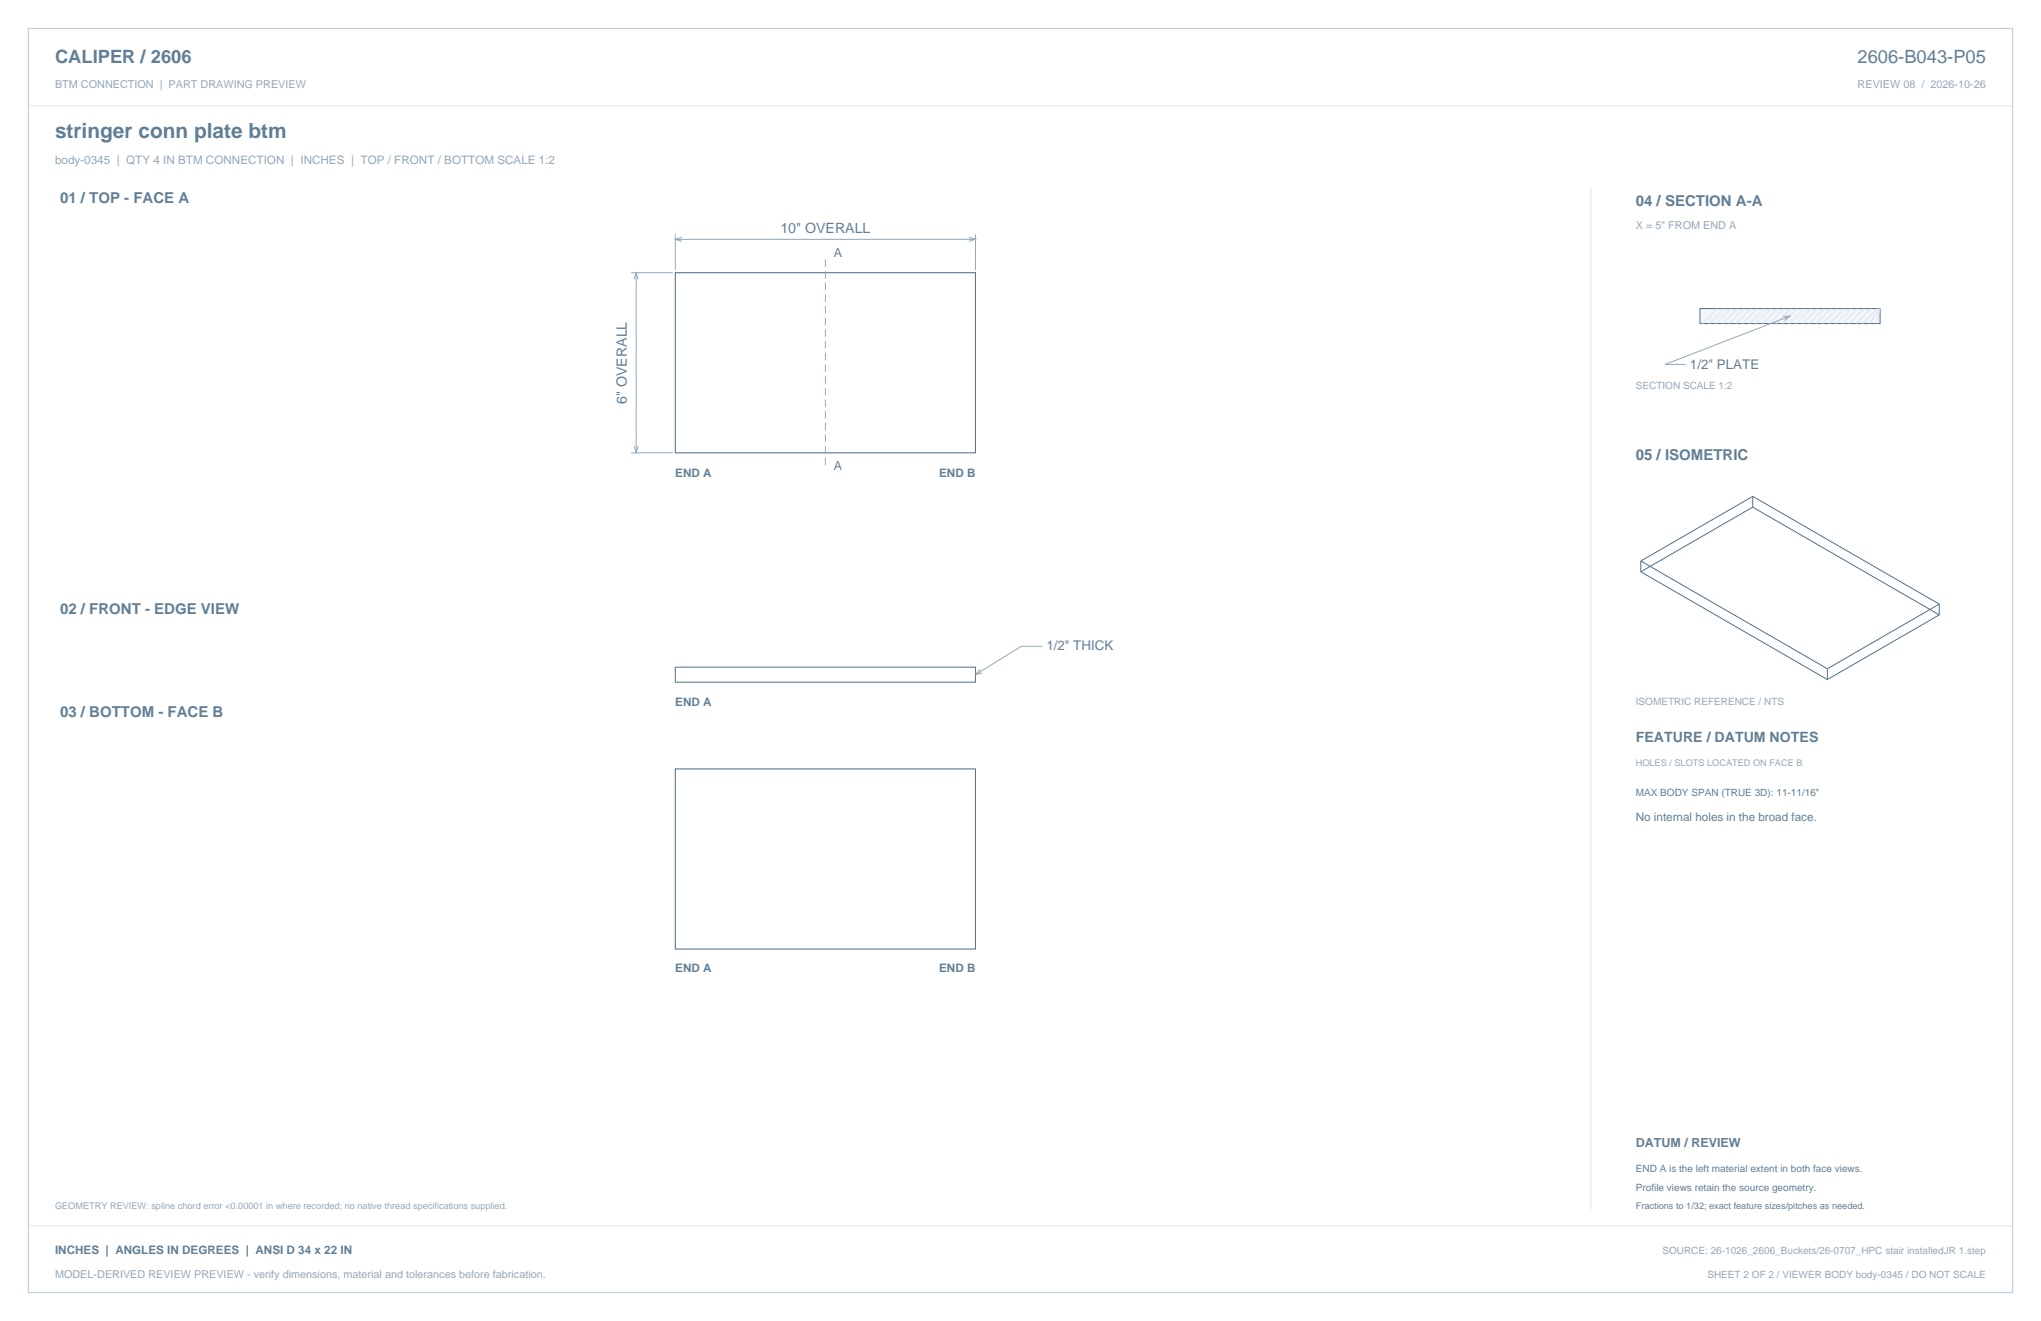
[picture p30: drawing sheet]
<svg xmlns="http://www.w3.org/2000/svg" width="864mm" height="559mm" viewBox="0 0 864 559" stroke-linecap="round" stroke-linejoin="round" font-family="sans-serif">
<defs><g id="words">
<text font-size="8.8" fill="#617e94" x="23.3" y="58.2">stringer conn plate btm</text>
<g font-size="7.8" fill="#617e94">
<text x="23.3" y="26.8">CALIPER / 2606</text>
<text x="786" y="26.8">2606-B043-P05</text>
</g>
<g font-size="6.3" fill="#617e94">
<text x="25.4" y="86.1">01 / TOP - FACE A</text>
<text x="692.1" y="87.1">04 / SECTION A-A</text>
<text x="692.1" y="194.4">05 / ISOMETRIC</text>
<text x="25.4" y="259.6">02 / FRONT - EDGE VIEW</text>
<text x="25.4" y="303.4">03 / BOTTOM - FACE B</text>
</g>
<g font-size="6" fill="#617e94">
<text x="330.2" y="98.4">10&quot; OVERALL</text>
<text x="265.3" y="170.9" transform="rotate(-90 265.3 170.9)">6&quot; OVERALL</text>
<text x="692.1" y="314">FEATURE / DATUM NOTES</text>
</g>
<g font-size="5.6" fill="#617e94">
<text x="715.1" y="155.9">1/2&quot; PLATE</text>
<text x="442.7" y="275.2">1/2&quot; THICK</text>
</g>
<g font-size="5.3" fill="#617e94">
<text x="352.8" y="108.7">A</text>
<text x="352.8" y="198.6">A</text>
<text x="692.1" y="485.1">DATUM / REVIEW</text>
</g>
<text font-size="4.9" fill="#93a8b9" x="23.3" y="69.5">body-0345 | QTY 4 IN BTM CONNECTION | INCHES | TOP / FRONT / BOTTOM SCALE 1:2</text>
<g font-size="4.9" fill="#617e94">
<text x="285.8" y="201.8">END A</text>
<text x="397.4" y="201.8">END B</text>
<text x="285.8" y="298.4">END A</text>
<text x="692.1" y="347.5">No internal holes in the broad face.</text>
<text x="285.8" y="411.3">END A</text>
<text x="397.4" y="411.3">END B</text>
<text x="23.3" y="530.6">INCHES | ANGLES IN DEGREES | ANSI D 34 x 22 IN</text>
</g>
<g font-size="4.6" fill="#93a8b9">
<text x="23.3" y="37">BTM CONNECTION | PART DRAWING PREVIEW</text>
<text x="786" y="37">REVIEW 08 / 2026-10-26</text>
<text x="692.1" y="97">X = 5&quot; FROM END A</text>
<text x="23.3" y="540.5">MODEL-DERIVED REVIEW PREVIEW - verify dimensions, material and tolerances before fabrication.</text>
</g>
<g font-size="4.2" fill="#93a8b9">
<text x="692.1" y="164.7">SECTION SCALE 1:2</text>
<text x="692.1" y="298.1">ISOMETRIC REFERENCE / NTS</text>
<text x="703.4" y="530.6">SOURCE: 26-1026_2606_Buckets/26-0707_HPC stair installedJR 1.step</text>
<text x="722.4" y="540.5">SHEET 2 OF 2 / VIEWER BODY body-0345 / DO NOT SCALE</text>
</g>
<g font-size="4.2" fill="#617e94">
<text x="692.1" y="336.9">MAX BODY SPAN (TRUE 3D): 11-11/16&quot;</text>
<text x="692.1" y="495.7">END A is the left material extent in both face views.</text>
<text x="692.1" y="503.8">Profile views retain the source geometry.</text>
</g>
<g font-size="3.9" fill="#93a8b9">
<text x="692.1" y="323.8">HOLES / SLOTS LOCATED ON FACE B</text>
<text x="23.3" y="511.5">GEOMETRY REVIEW: spline chord error &lt;0.00001 in where recorded; no native thread specifications supplied.</text>
</g>
<text font-size="3.9" fill="#617e94" x="692.1" y="511.5">Fractions to 1/32; exact feature sizes/pitches as needed.</text>
</g></defs>
<path d="M12 12h839.6v534.8h-839.6z" fill="none" stroke="#b8cad8" stroke-width=".42"/>
<path d="M12 44.8h839.6M673.1 79.4v432.1" fill="none" stroke="#dbe5ed" stroke-width=".42"/>
<path d="M285.8 115.4h126.9v76.2h-126.9zM285.8 325.3h126.9v76.2h-126.9z" fill="none" stroke="#536f85" stroke-width=".44"/>
<path d="M285.8 99.1v15.2M412.7 99.1v15.2M267.1 115.4h17.6M268.3 118.2l.9-2.8 .9 2.8M269.2 115.4v76.2M285.8 101.2h126.9M288.6 100.4l-2.8 .8 2.8 .9M409.9 100.4l2.8 .8-2.8 .9M267.1 191.6h17.6M268.3 188.7l.9 2.9 .9-2.9M441 273.4h-8.8l-19.5 12M414.7 283.2l-2 2.2 2.9-.7" fill="none" stroke="#93a8b9" stroke-width=".42"/>
<path d="M349.2 109.7v87.1" fill="none" stroke="#93a8b9" stroke-width=".42" stroke-dasharray="3.2 1.8" stroke-linecap="butt"/>
<path d="M285.8 282.2h126.9v6.4h-126.9z" fill="none" stroke="#536f85" stroke-width=".42"/>
<path d="M719.3 130.5h76.2v6.4h-76.2z" fill-rule="evenodd" fill="#f2f6f9" stroke="#536f85" stroke-width=".42"/>
<g fill="none" stroke="#dbe5ed" stroke-width=".42">
<path d="M726.7 130.5l-6.3 6.4M729.5 130.5l-6.3 6.4M732.4 130.5l-6.4 6.4M735.2 130.5l-6.4 6.4M738 130.5l-6.3 6.4M740.8 130.5l-6.3 6.4M743.7 130.5l-6.4 6.4M746.5 130.5l-6.4 6.4M749.3 130.5l-6.4 6.4M752.1 130.5l-6.3 6.4M754.9 130.5l-6.3 6.4M757.8 130.5l-6.4 6.4"/>
<path d="M760.6 130.5l-6.4 6.4M763.4 130.5l-6.3 6.4M766.2 130.5l-6.3 6.4M769.1 130.5l-6.4 6.4M771.9 130.5l-6.4 6.4M774.7 130.5l-6.4 6.4M777.5 130.5l-6.3 6.4M780.3 130.5l-6.3 6.4M783.2 130.5l-6.4 6.4M786 130.5l-6.4 6.4M788.8 130.5l-6.3 6.4M790.9 136.9l4.6-6.4-1.8 6.4"/>
<path d="M791.6 130.5l-6.3 6.4M794.5 130.5l-6.4 6.4M12 518.6h839.6"/>
</g>
<path d="M754.5 133.9l2.9-.2-2.3 1.8M757.4 133.7l-52.9 20.5h8.8" fill="none" stroke="#93a8b9" stroke-width=".42"/>
<path d="M741.6 210l-47.3 27.3M741.6 210l79 45.5M741.6 214.5l-47.3 27.4M741.6 210v4.5M741.6 214.5l79 45.6M694.3 237.3l78.9 45.6M694.3 237.3v4.6M694.3 241.9l78.9 45.5M820.6 255.5l-47.4 27.4M820.6 255.5v4.6M820.6 260.1l-47.4 27.3M773.2 282.9v4.5" fill="none" stroke="#536f85" stroke-width=".42"/>
<use href="#words"/>
</svg>
